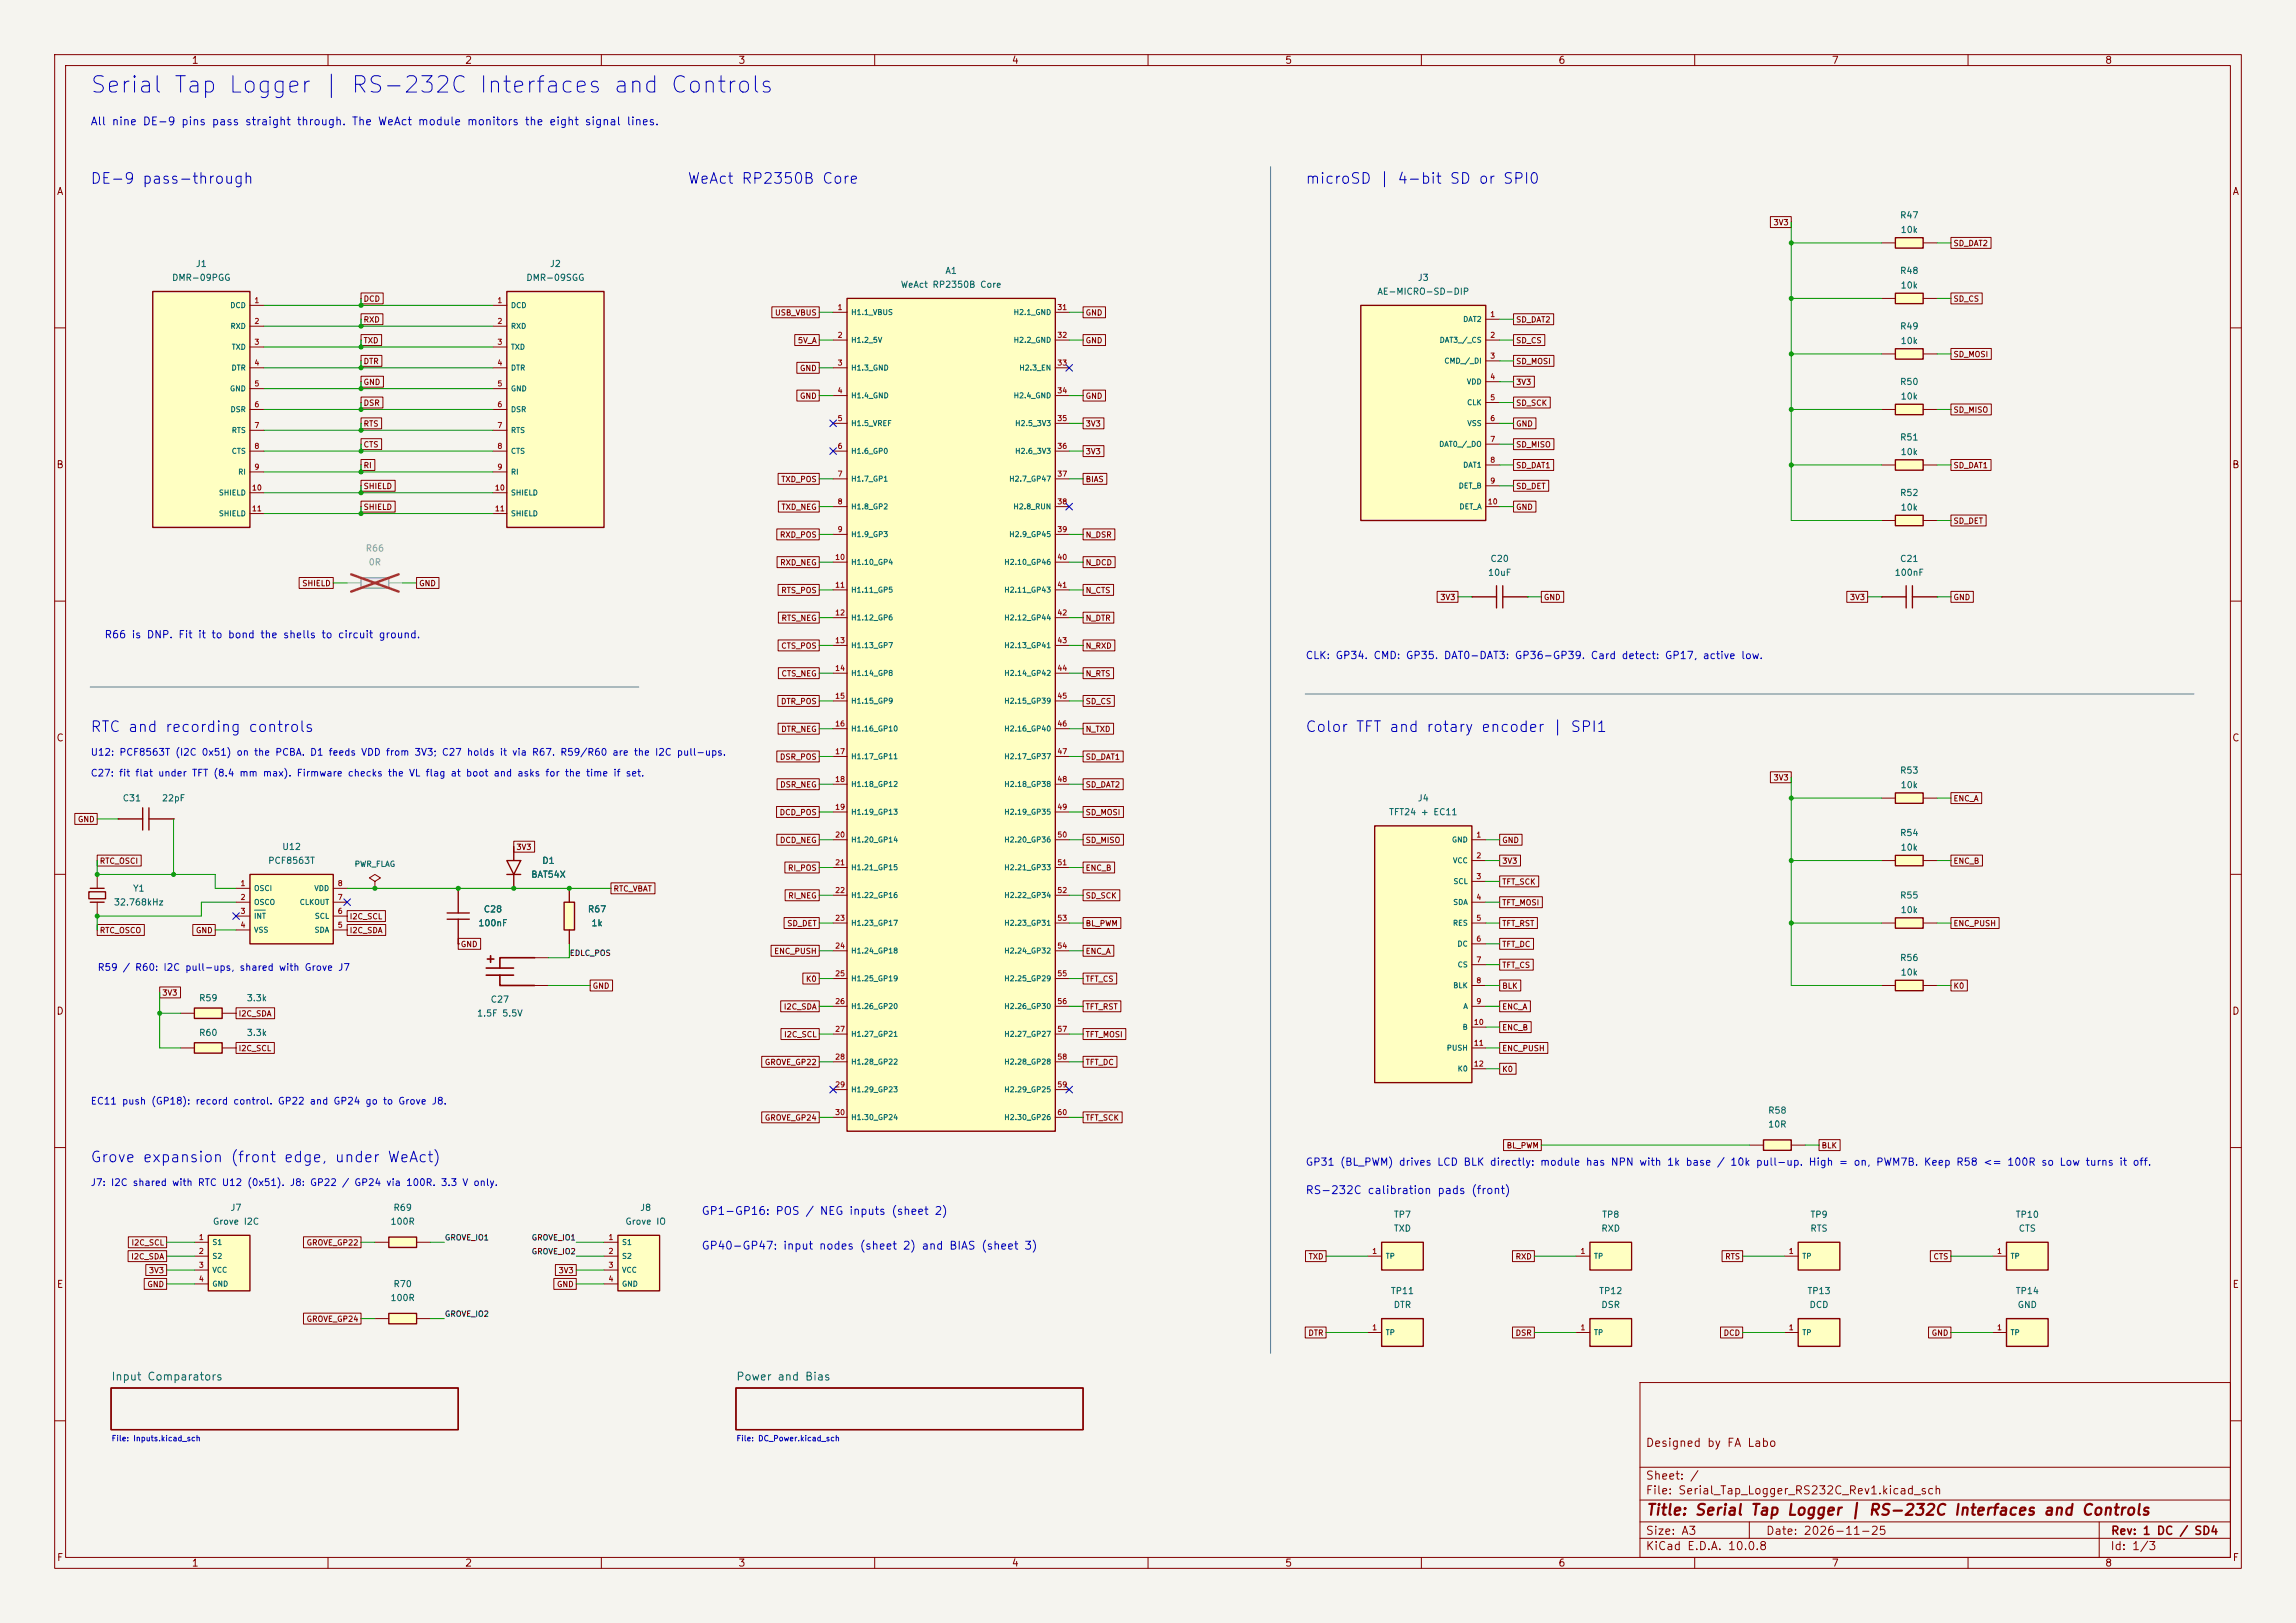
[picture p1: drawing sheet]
<svg xmlns="http://www.w3.org/2000/svg" width="420mm" height="297mm" viewBox="0 0 420 297" stroke-linecap="round" stroke-linejoin="round" font-family="sans-serif">
<defs><g id="words">
<text font-size="3" fill="#0000c2" x="16.3" y="17.8">Serial Tap Logger | RS-232C Interfaces and Controls</text>
<g font-size="2" fill="#0000c2">
<text x="16.4" y="34.1">DE-9 pass-through</text>
<text x="125.6" y="34.1">WeAct RP2350B Core</text>
<text x="238.7" y="34.1">microSD | 4-bit SD or SPI0</text>
<text x="16.4" y="134.5">RTC and recording controls</text>
<text x="238.7" y="134.5">Color TFT and rotary encoder | SPI1</text>
<text x="16.4" y="213.2">Grove expansion (front edge, under WeAct)</text>
</g>
<text font-size="2" fill="#840000" x="301" y="277.8">Title: Serial Tap Logger | RS-232C Interfaces and Controls</text>
<g font-size="1.5" fill="#840000">
<text x="300.9" y="265.1">Designed by FA Labo</text>
<text x="300.9" y="273.8">File: Serial_Tap_Logger_RS232C_Rev1.kicad_sch</text>
<text x="300.9" y="271.1">Sheet: /</text>
<text x="300.9" y="281.2">Size: A3</text>
<text x="322.9" y="281.2">Date: 2026-11-25</text>
<text x="386" y="281.2">Rev: 1 DC / SD4</text>
<text x="300.9" y="284">KiCad E.D.A. 10.0.8</text>
<text x="385.9" y="284">Id: 1/3</text>
</g>
<g font-size="1.4" fill="#0000c2">
<text x="16.5" y="23.3">All nine DE-9 pins pass straight through. The WeAct module monitors the eight signal lines.</text>
<text x="238.7" y="218.9">RS-232C calibration pads (front)</text>
<text x="128.2" y="222.7">GP1-GP16: POS / NEG inputs (sheet 2)</text>
<text x="128.2" y="229">GP40-GP47: input nodes (sheet 2) and BIAS (sheet 3)</text>
</g>
<g font-size="1.4" fill="#006464">
<text x="20.3" y="253">Input Comparators</text>
<text x="134.6" y="253">Power and Bias</text>
</g>
<g font-size="1.3" fill="#840000">
<text x="35" y="12">1</text>
<text x="85" y="12">2</text>
<text x="135" y="12">3</text>
<text x="185" y="12">4</text>
<text x="235" y="12">5</text>
<text x="285" y="12">6</text>
<text x="335" y="12">7</text>
<text x="385" y="12">8</text>
<text x="10.3" y="36">A</text>
<text x="408.3" y="36">A</text>
<text x="10.2" y="86">B</text>
<text x="408.2" y="86">B</text>
<text x="10.2" y="136">C</text>
<text x="408.2" y="136">C</text>
<text x="10.2" y="186">D</text>
<text x="408.2" y="186">D</text>
<text x="10.3" y="236">E</text>
<text x="408.3" y="236">E</text>
<text x="10.3" y="286">F</text>
<text x="35" y="287">1</text>
<text x="85" y="287">2</text>
<text x="135" y="287">3</text>
<text x="185" y="287">4</text>
<text x="235" y="287">5</text>
<text x="285" y="287">6</text>
<text x="335" y="287">7</text>
<text x="385" y="287">8</text>
<text x="408.3" y="286">F</text>
</g>
<g font-size="1.3" fill="#0000c2">
<text x="19" y="117.1">R66 is DNP. Fit it to bond the shells to circuit ground.</text>
<text x="238.7" y="120.9">CLK: GP34. CMD: GP35. DAT0-DAT3: GP36-GP39. Card detect: GP17, active low.</text>
<text x="16.5" y="138.6">U12: PCF8563T (I2C 0x51) on the PCBA. D1 feeds VDD from 3V3; C27 holds it via R67. R59/R60 are the I2C pull-ups.</text>
<text x="16.5" y="142.4">C27: fit flat under TFT (8.4 mm max). Firmware checks the VL flag at boot and asks for the time if set.</text>
<text x="17.8" y="178">R59 / R60: I2C pull-ups, shared with Grove J7</text>
<text x="16.5" y="202.4">EC11 push (GP18): record control. GP22 and GP24 go to Grove J8.</text>
<text x="238.7" y="213.7">GP31 (BL_PWM) drives LCD BLK directly: module has NPN with 1k base / 10k pull-up. High = on, PWM7B. Keep R58 &lt;= 100R so Low turns it off.</text>
<text x="16.5" y="217.3">J7: I2C shared with RTC U12 (0x51). J8: GP22 / GP24 via 100R. 3.3 V only.</text>
</g>
<g font-size="1.2" fill="#006464">
<text x="347.5" y="40.2">R47</text>
<text x="347.6" y="42.9">10k</text>
<text x="31.4" y="51.7">DMR-09PGG</text>
<text x="35.7" y="49.1">J1</text>
<text x="96.2" y="51.7">DMR-09SGG</text>
<text x="100.5" y="49.1">J2</text>
<text x="164.7" y="52.9">WeAct RP2350B Core</text>
<text x="172.8" y="50.4">A1</text>
<text x="259.2" y="51.7">J3</text>
<text x="347.5" y="50.4">R48</text>
<text x="347.6" y="53.1">10k</text>
<text x="251.9" y="54.2">AE-MICRO-SD-DIP</text>
<text x="347.5" y="60.6">R49</text>
<text x="347.6" y="63.2">10k</text>
<text x="347.5" y="70.7">R50</text>
<text x="347.6" y="73.4">10k</text>
<text x="347.5" y="80.9">R51</text>
<text x="347.6" y="83.5">10k</text>
<text x="347.5" y="91">R52</text>
<text x="347.6" y="93.7">10k</text>
<text x="272.1" y="105.6">10uF</text>
<text x="272.5" y="103.1">C20</text>
<text x="346.5" y="105.6">100nF</text>
<text x="347.5" y="103.1">C21</text>
<text x="347.5" y="141.8">R53</text>
<text x="22.3" y="146.9">C31</text>
<text x="29.5" y="146.9">22pF</text>
<text x="254" y="149.5">TFT24 + EC11</text>
<text x="259.2" y="146.9">J4</text>
<text x="347.6" y="144.5">10k</text>
<text x="51.5" y="155.8">U12</text>
<text x="347.5" y="153.3">R54</text>
<text x="347.6" y="155.9">10k</text>
<text x="49" y="158.4">PCF8563T</text>
<text x="97.1" y="160.9">BAT54X</text>
<text x="99.1" y="158.4">D1</text>
<text x="20.7" y="166">32.768kHz</text>
<text x="24.2" y="163.4">Y1</text>
<text x="88.4" y="167.2">C28</text>
<text x="107.4" y="167.2">R67</text>
<text x="347.5" y="164.7">R55</text>
<text x="347.6" y="167.4">10k</text>
<text x="87.4" y="169.8">100nF</text>
<text x="108.1" y="169.8">1k</text>
<text x="347.5" y="176.1">R56</text>
<text x="347.6" y="178.8">10k</text>
<text x="36.3" y="183.5">R59</text>
<text x="45" y="183.5">3.3k</text>
<text x="89.7" y="183.8">C27</text>
<text x="36.3" y="189.8">R60</text>
<text x="45" y="189.8">3.3k</text>
<text x="87.2" y="186.3">1.5F 5.5V</text>
<text x="323.3" y="204.1">R58</text>
<text x="323.3" y="206.6">10R</text>
<text x="42.1" y="221.9">J7</text>
<text x="71.9" y="221.9">R69</text>
<text x="117" y="221.9">J8</text>
<text x="38.8" y="224.4">Grove I2C</text>
<text x="71.3" y="224.4">100R</text>
<text x="114.3" y="224.4">Grove IO</text>
<text x="254.9" y="223.1">TP7</text>
<text x="254.9" y="225.7">TXD</text>
<text x="292.8" y="225.7">RXD</text>
<text x="293" y="223.1">TP8</text>
<text x="331.1" y="223.1">TP9</text>
<text x="331.1" y="225.7">RTS</text>
<text x="368.6" y="223.1">TP10</text>
<text x="369.2" y="225.7">CTS</text>
<text x="71.3" y="238.4">100R</text>
<text x="71.9" y="235.8">R70</text>
<text x="254.3" y="237.1">TP11</text>
<text x="254.8" y="239.6">DTR</text>
<text x="292.4" y="237.1">TP12</text>
<text x="292.8" y="239.6">DSR</text>
<text x="330.5" y="237.1">TP13</text>
<text x="330.9" y="239.6">DCD</text>
<text x="368.6" y="237.1">TP14</text>
<text x="369" y="239.6">GND</text>
</g>
<g font-size="1.2" fill="#939391">
<text x="66.8" y="101.2">R66</text>
<text x="67.3" y="103.7">0R</text>
</g>
<g font-size="1" fill="#840000">
<text x="324.3" y="41.5">3V3</text>
<text x="357.2" y="45.3">SD_DAT2</text>
<text x="66.4" y="55.4">DCD</text>
<text x="66.4" y="59.2">RXD</text>
<text x="141.7" y="58">USB_VBUS</text>
<text x="198.5" y="58">GND</text>
<text x="277.2" y="59.2">SD_DAT2</text>
<text x="357.2" y="55.4">SD_CS</text>
<text x="66.4" y="63.1">TXD</text>
<text x="145.9" y="63.1">5V_A</text>
<text x="198.5" y="63.1">GND</text>
<text x="277.2" y="63.1">SD_CS</text>
<text x="357.2" y="65.6">SD_MOSI</text>
<text x="66.4" y="66.9">DTR</text>
<text x="66.4" y="70.7">GND</text>
<text x="146.2" y="68.1">GND</text>
<text x="277.2" y="66.9">SD_MOSI</text>
<text x="277.2" y="70.7">3V3</text>
<text x="66.4" y="74.5">DSR</text>
<text x="146.2" y="73.2">GND</text>
<text x="198.5" y="73.2">GND</text>
<text x="277.2" y="74.5">SD_SCK</text>
<text x="357.2" y="75.8">SD_MISO</text>
<text x="66.4" y="78.3">RTS</text>
<text x="66.4" y="82.1">CTS</text>
<text x="198.5" y="78.3">3V3</text>
<text x="198.5" y="83.4">3V3</text>
<text x="277.2" y="78.3">GND</text>
<text x="277.2" y="82.1">SD_MISO</text>
<text x="66.4" y="85.9">RI</text>
<text x="66.4" y="89.7">SHIELD</text>
<text x="142.8" y="88.5">TXD_POS</text>
<text x="198.5" y="88.5">BIAS</text>
<text x="277.2" y="89.7">SD_DET</text>
<text x="277.2" y="85.9">SD_DAT1</text>
<text x="357.2" y="85.9">SD_DAT1</text>
<text x="66.4" y="93.5">SHIELD</text>
<text x="142.9" y="93.5">TXD_NEG</text>
<text x="277.2" y="93.5">GND</text>
<text x="142.6" y="98.6">RXD_POS</text>
<text x="198.5" y="98.6">N_DSR</text>
<text x="357.2" y="96.1">SD_DET</text>
<text x="55.2" y="107.5">SHIELD</text>
<text x="76.6" y="107.5">GND</text>
<text x="142.6" y="103.7">RXD_NEG</text>
<text x="198.5" y="103.7">N_DCD</text>
<text x="142.8" y="108.8">RTS_POS</text>
<text x="142.9" y="113.9">RTS_NEG</text>
<text x="198.5" y="108.8">N_CTS</text>
<text x="198.5" y="113.9">N_DTR</text>
<text x="263.4" y="110">3V3</text>
<text x="282.3" y="110">GND</text>
<text x="338.3" y="110">3V3</text>
<text x="357.2" y="110">GND</text>
<text x="142.8" y="118.9">CTS_POS</text>
<text x="198.5" y="118.9">N_RXD</text>
<text x="142.9" y="124">CTS_NEG</text>
<text x="198.5" y="124">N_RTS</text>
<text x="142.8" y="129.1">DTR_POS</text>
<text x="198.5" y="129.1">SD_CS</text>
<text x="142.8" y="134.2">DTR_NEG</text>
<text x="198.5" y="134.2">N_TXD</text>
<text x="142.6" y="139.3">DSR_POS</text>
<text x="198.5" y="139.3">SD_DAT1</text>
<text x="324.3" y="143.1">3V3</text>
<text x="142.5" y="149.4">DCD_POS</text>
<text x="142.6" y="144.3">DSR_NEG</text>
<text x="198.5" y="144.3">SD_DAT2</text>
<text x="198.5" y="149.4">SD_MOSI</text>
<text x="357.2" y="146.9">ENC_A</text>
<text x="14.2" y="150.7">GND</text>
<text x="94.4" y="155.8">3V3</text>
<text x="142.6" y="154.5">DCD_NEG</text>
<text x="198.5" y="154.5">SD_MISO</text>
<text x="274.7" y="154.5">GND</text>
<text x="18.2" y="158.3">RTC_OSCI</text>
<text x="144" y="159.6">RI_POS</text>
<text x="198.5" y="159.6">ENC_B</text>
<text x="274.7" y="158.3">3V3</text>
<text x="357.2" y="158.3">ENC_B</text>
<text x="112.1" y="163.4">RTC_VBAT</text>
<text x="144.1" y="164.7">RI_NEG</text>
<text x="198.5" y="164.7">SD_SCK</text>
<text x="274.7" y="162.1">TFT_SCK</text>
<text x="274.7" y="165.9">TFT_MOSI</text>
<text x="18.2" y="171">RTC_OSCO</text>
<text x="35.7" y="171">GND</text>
<text x="63.9" y="171">I2C_SDA</text>
<text x="63.9" y="168.5">I2C_SCL</text>
<text x="84.2" y="173.5">GND</text>
<text x="143.9" y="169.7">SD_DET</text>
<text x="198.5" y="169.7">BL_PWM</text>
<text x="274.7" y="173.5">TFT_DC</text>
<text x="274.7" y="169.7">TFT_RST</text>
<text x="357.2" y="169.7">ENC_PUSH</text>
<text x="141.5" y="174.8">ENC_PUSH</text>
<text x="147.3" y="179.9">K0</text>
<text x="198.5" y="174.8">ENC_A</text>
<text x="198.5" y="179.9">TFT_CS</text>
<text x="274.7" y="177.4">TFT_CS</text>
<text x="29.6" y="182.4">3V3</text>
<text x="108.3" y="181.2">GND</text>
<text x="143.3" y="185">I2C_SDA</text>
<text x="198.5" y="185">TFT_RST</text>
<text x="274.7" y="181.2">BLK</text>
<text x="274.7" y="185">ENC_A</text>
<text x="357.2" y="181.2">K0</text>
<text x="43.6" y="186.2">I2C_SDA</text>
<text x="143.3" y="190.1">I2C_SCL</text>
<text x="198.5" y="190.1">TFT_MOSI</text>
<text x="274.7" y="188.8">ENC_B</text>
<text x="43.6" y="192.6">I2C_SCL</text>
<text x="139.8" y="195.1">GROVE_GP22</text>
<text x="198.5" y="195.1">TFT_DC</text>
<text x="274.7" y="196.4">K0</text>
<text x="274.7" y="192.6">ENC_PUSH</text>
<text x="139.8" y="205.3">GROVE_GP24</text>
<text x="198.5" y="205.3">TFT_SCK</text>
<text x="275.5" y="210.4">BL_PWM</text>
<text x="333.1" y="210.4">BLK</text>
<text x="23.9" y="230.7">I2C_SDA</text>
<text x="24" y="228.2">I2C_SCL</text>
<text x="27.1" y="233.2">3V3</text>
<text x="56" y="228.2">GROVE_GP22</text>
<text x="102.1" y="233.2">3V3</text>
<text x="239.3" y="230.7">TXD</text>
<text x="277.1" y="230.7">RXD</text>
<text x="315.5" y="230.7">RTS</text>
<text x="353.6" y="230.7">CTS</text>
<text x="26.9" y="235.8">GND</text>
<text x="101.8" y="235.8">GND</text>
<text x="56" y="242.1">GROVE_GP24</text>
<text x="239.2" y="244.7">DTR</text>
<text x="277.1" y="244.7">DSR</text>
<text x="315.2" y="244.7">DCD</text>
<text x="353.2" y="244.7">GND</text>
</g>
<g font-size="1" fill="#006464">
<text x="42" y="56.6">DCD</text>
<text x="93.4" y="56.6">DCD</text>
<text x="155.6" y="57.9">H1.1_VBUS</text>
<text x="185.3" y="57.9">H2.1_GND</text>
<text x="267.5" y="59.1">DAT2</text>
<text x="42.1" y="60.4">RXD</text>
<text x="42.3" y="64.2">TXD</text>
<text x="93.4" y="60.4">RXD</text>
<text x="93.4" y="64.2">TXD</text>
<text x="155.6" y="62.9">H1.2_5V</text>
<text x="185.3" y="62.9">H2.2_GND</text>
<text x="263.2" y="62.9">DAT3_/_CS</text>
<text x="42" y="71.8">GND</text>
<text x="42.3" y="68">DTR</text>
<text x="93.4" y="68">DTR</text>
<text x="93.4" y="71.8">GND</text>
<text x="155.6" y="68">H1.3_GND</text>
<text x="186.4" y="68">H2.3_EN</text>
<text x="264.1" y="66.8">CMD_/_DI</text>
<text x="268.2" y="70.6">VDD</text>
<text x="42.1" y="75.6">DSR</text>
<text x="93.4" y="75.6">DSR</text>
<text x="155.6" y="73.1">H1.4_GND</text>
<text x="185.3" y="73.1">H2.4_GND</text>
<text x="268.3" y="74.4">CLK</text>
<text x="42.3" y="79.5">RTS</text>
<text x="42.3" y="83.3">CTS</text>
<text x="93.4" y="79.5">RTS</text>
<text x="93.4" y="83.3">CTS</text>
<text x="155.6" y="78.2">H1.5_VREF</text>
<text x="155.6" y="83.3">H1.6_GP0</text>
<text x="185.6" y="78.2">H2.5_3V3</text>
<text x="185.6" y="83.3">H2.6_3V3</text>
<text x="263.2" y="82">DAT0_/_DO</text>
<text x="268.3" y="78.2">VSS</text>
<text x="43.5" y="87.1">RI</text>
<text x="93.4" y="87.1">RI</text>
<text x="155.6" y="88.3">H1.7_GP1</text>
<text x="184.5" y="88.3">H2.7_GP47</text>
<text x="266.7" y="89.6">DET_B</text>
<text x="267.5" y="85.8">DAT1</text>
<text x="39.9" y="90.9">SHIELD</text>
<text x="39.9" y="94.7">SHIELD</text>
<text x="93.4" y="90.9">SHIELD</text>
<text x="93.4" y="94.7">SHIELD</text>
<text x="155.6" y="93.4">H1.8_GP2</text>
<text x="185.3" y="93.4">H2.8_RUN</text>
<text x="266.9" y="93.4">DET_A</text>
<text x="155.6" y="98.5">H1.9_GP3</text>
<text x="184.5" y="98.5">H2.9_GP45</text>
<text x="155.6" y="103.6">H1.10_GP4</text>
<text x="183.6" y="103.6">H2.10_GP46</text>
<text x="155.6" y="108.7">H1.11_GP5</text>
<text x="155.6" y="113.7">H1.12_GP6</text>
<text x="183.6" y="108.7">H2.11_GP43</text>
<text x="183.6" y="113.7">H2.12_GP44</text>
<text x="155.6" y="118.8">H1.13_GP7</text>
<text x="183.6" y="118.8">H2.13_GP41</text>
<text x="155.6" y="123.9">H1.14_GP8</text>
<text x="183.6" y="123.9">H2.14_GP42</text>
<text x="155.6" y="129">H1.15_GP9</text>
<text x="183.6" y="129">H2.15_GP39</text>
<text x="155.6" y="134.1">H1.16_GP10</text>
<text x="183.6" y="134.1">H2.16_GP40</text>
<text x="155.6" y="139.1">H1.17_GP11</text>
<text x="183.6" y="139.1">H2.17_GP37</text>
<text x="155.6" y="144.2">H1.18_GP12</text>
<text x="155.6" y="149.3">H1.19_GP13</text>
<text x="183.6" y="144.2">H2.18_GP38</text>
<text x="183.6" y="149.3">H2.19_GP35</text>
<text x="155.6" y="154.4">H1.20_GP14</text>
<text x="183.6" y="154.4">H2.20_GP36</text>
<text x="265.5" y="154.4">GND</text>
<text x="64.8" y="158.9">PWR_FLAG</text>
<text x="155.6" y="159.5">H1.21_GP15</text>
<text x="183.6" y="159.5">H2.21_GP33</text>
<text x="265.7" y="158.2">VCC</text>
<text x="46.4" y="163.3">OSCI</text>
<text x="46.4" y="165.8">OSCO</text>
<text x="54.7" y="165.8">CLKOUT</text>
<text x="57.4" y="163.3">VDD</text>
<text x="155.6" y="164.5">H1.22_GP16</text>
<text x="183.6" y="164.5">H2.22_GP34</text>
<text x="265.7" y="165.8">SDA</text>
<text x="265.8" y="162">SCL</text>
<text x="46.4" y="168.4">INT</text>
<text x="46.4" y="170.9">VSS</text>
<text x="57.4" y="170.9">SDA</text>
<text x="57.5" y="168.4">SCL</text>
<text x="155.6" y="169.6">H1.23_GP17</text>
<text x="183.6" y="169.6">H2.23_GP31</text>
<text x="265.7" y="169.6">RES</text>
<text x="266.5" y="173.4">DC</text>
<text x="155.6" y="174.7">H1.24_GP18</text>
<text x="155.6" y="179.8">H1.25_GP19</text>
<text x="183.6" y="174.7">H2.24_GP32</text>
<text x="183.6" y="179.8">H2.25_GP29</text>
<text x="266.5" y="177.2">CS</text>
<text x="155.6" y="184.9">H1.26_GP20</text>
<text x="183.6" y="184.9">H2.26_GP30</text>
<text x="265.7" y="181.1">BLK</text>
<text x="267.6" y="184.9">A</text>
<text x="155.6" y="189.9">H1.27_GP21</text>
<text x="183.6" y="189.9">H2.27_GP27</text>
<text x="267.4" y="188.7">B</text>
<text x="155.6" y="195">H1.28_GP22</text>
<text x="183.6" y="195">H2.28_GP28</text>
<text x="264.5" y="192.5">PUSH</text>
<text x="266.5" y="196.3">K0</text>
<text x="155.6" y="200.1">H1.29_GP23</text>
<text x="183.6" y="200.1">H2.29_GP25</text>
<text x="155.6" y="205.2">H1.30_GP24</text>
<text x="183.6" y="205.2">H2.30_GP26</text>
<text x="38.8" y="228">S1</text>
<text x="38.8" y="230.6">S2</text>
<text x="38.8" y="233.1">VCC</text>
<text x="113.7" y="228">S1</text>
<text x="113.7" y="230.6">S2</text>
<text x="113.7" y="233.1">VCC</text>
<text x="253.4" y="230.6">TP</text>
<text x="291.5" y="230.6">TP</text>
<text x="329.6" y="230.6">TP</text>
<text x="367.7" y="230.6">TP</text>
<text x="38.8" y="235.7">GND</text>
<text x="113.7" y="235.7">GND</text>
<text x="253.4" y="244.6">TP</text>
<text x="291.5" y="244.6">TP</text>
<text x="329.6" y="244.6">TP</text>
<text x="367.7" y="244.6">TP</text>
</g>
<g font-size="1" fill="#a90000">
<text x="46.4" y="55.7">1</text>
<text x="46.4" y="59.5">2</text>
<text x="90.9" y="55.7">1</text>
<text x="90.9" y="59.5">2</text>
<text x="153.1" y="57">1</text>
<text x="193.3" y="57">31</text>
<text x="272.5" y="58.2">1</text>
<text x="46.4" y="63.3">3</text>
<text x="90.9" y="63.3">3</text>
<text x="153.1" y="62">2</text>
<text x="193.3" y="62">32</text>
<text x="272.5" y="62">2</text>
<text x="272.5" y="65.8">3</text>
<text x="46.4" y="67.1">4</text>
<text x="46.4" y="70.9">5</text>
<text x="90.9" y="67.1">4</text>
<text x="90.9" y="70.9">5</text>
<text x="153.1" y="67.1">3</text>
<text x="193.3" y="67.1">33</text>
<text x="272.5" y="69.7">4</text>
<text x="46.4" y="74.7">6</text>
<text x="90.9" y="74.7">6</text>
<text x="153.1" y="72.2">4</text>
<text x="153.1" y="77.3">5</text>
<text x="193.3" y="72.2">34</text>
<text x="193.3" y="77.3">35</text>
<text x="272.5" y="73.5">5</text>
<text x="272.5" y="77.3">6</text>
<text x="46.4" y="78.5">7</text>
<text x="46.4" y="82.4">8</text>
<text x="90.9" y="78.5">7</text>
<text x="90.9" y="82.4">8</text>
<text x="153.1" y="82.4">6</text>
<text x="193.3" y="82.4">36</text>
<text x="272.5" y="81.1">7</text>
<text x="46" y="90">10</text>
<text x="46.4" y="86.2">9</text>
<text x="90.4" y="90">10</text>
<text x="90.9" y="86.2">9</text>
<text x="153.1" y="87.4">7</text>
<text x="193.3" y="87.4">37</text>
<text x="272.5" y="84.9">8</text>
<text x="272.5" y="88.7">9</text>
<text x="46" y="93.8">11</text>
<text x="90.4" y="93.8">11</text>
<text x="153.1" y="92.5">8</text>
<text x="193.3" y="92.5">38</text>
<text x="272.1" y="92.5">10</text>
<text x="153.1" y="97.6">9</text>
<text x="193.3" y="97.6">39</text>
<text x="152.7" y="102.7">10</text>
<text x="152.7" y="107.8">11</text>
<text x="193.3" y="102.7">40</text>
<text x="193.3" y="107.8">41</text>
<text x="152.7" y="112.8">12</text>
<text x="193.3" y="112.8">42</text>
<text x="152.7" y="117.9">13</text>
<text x="193.3" y="117.9">43</text>
<text x="152.7" y="123">14</text>
<text x="193.3" y="123">44</text>
<text x="152.7" y="128.1">15</text>
<text x="193.3" y="128.1">45</text>
<text x="152.7" y="133.2">16</text>
<text x="193.3" y="133.2">46</text>
<text x="152.7" y="138.2">17</text>
<text x="152.7" y="143.3">18</text>
<text x="193.3" y="138.2">47</text>
<text x="193.3" y="143.3">48</text>
<text x="152.7" y="148.4">19</text>
<text x="193.3" y="148.4">49</text>
<text x="152.7" y="153.5">20</text>
<text x="193.3" y="153.5">50</text>
<text x="270" y="153.5">1</text>
<text x="152.7" y="158.6">21</text>
<text x="193.3" y="158.6">51</text>
<text x="270" y="157.3">2</text>
<text x="270" y="161.1">3</text>
<text x="43.9" y="162.4">1</text>
<text x="43.9" y="164.9">2</text>
<text x="43.9" y="167.4">3</text>
<text x="61.7" y="167.4">6</text>
<text x="61.7" y="164.9">7</text>
<text x="61.7" y="162.4">8</text>
<text x="152.7" y="163.6">22</text>
<text x="193.3" y="163.6">52</text>
<text x="270" y="164.9">4</text>
<text x="43.9" y="170">4</text>
<text x="61.7" y="170">5</text>
<text x="152.7" y="168.7">23</text>
<text x="152.7" y="173.8">24</text>
<text x="193.3" y="168.7">53</text>
<text x="193.3" y="173.8">54</text>
<text x="270" y="168.7">5</text>
<text x="270" y="172.5">6</text>
<text x="152.7" y="178.9">25</text>
<text x="193.3" y="178.9">55</text>
<text x="270" y="176.3">7</text>
<text x="152.7" y="184">26</text>
<text x="193.3" y="184">56</text>
<text x="270" y="180.1">8</text>
<text x="270" y="184">9</text>
<text x="152.7" y="189">27</text>
<text x="193.3" y="189">57</text>
<text x="269.5" y="187.8">10</text>
<text x="269.5" y="191.6">11</text>
<text x="152.7" y="194.1">28</text>
<text x="193.3" y="194.1">58</text>
<text x="269.5" y="195.4">12</text>
<text x="152.7" y="199.2">29</text>
<text x="193.3" y="199.2">59</text>
<text x="152.7" y="204.3">30</text>
<text x="193.3" y="204.3">60</text>
<text x="36.3" y="227.1">1</text>
<text x="111.2" y="227.1">1</text>
<text x="36.3" y="229.7">2</text>
<text x="36.3" y="232.2">3</text>
<text x="111.2" y="229.7">2</text>
<text x="111.2" y="232.2">3</text>
<text x="250.9" y="229.7">1</text>
<text x="289" y="229.7">1</text>
<text x="327.1" y="229.7">1</text>
<text x="365.2" y="229.7">1</text>
<text x="36.3" y="234.8">4</text>
<text x="111.2" y="234.8">4</text>
<text x="250.9" y="243.6">1</text>
<text x="289" y="243.6">1</text>
<text x="327.1" y="243.6">1</text>
<text x="365.2" y="243.6">1</text>
</g>
<g font-size="1" fill="#0f0f0f">
<text x="104.1" y="175.2">EDLC_POS</text>
<text x="81.3" y="227.2">GROVE_IO1</text>
<text x="97.2" y="227.2">GROVE_IO1</text>
<text x="97.2" y="229.8">GROVE_IO2</text>
<text x="81.3" y="241.2">GROVE_IO2</text>
</g>
<g font-size="1" fill="#0000c2">
<text x="20.3" y="264">File: Inputs.kicad_sch</text>
<text x="134.6" y="264">File: DC_Power.kicad_sch</text>
</g>
</g></defs>
<path d="M0 0h420v297h-420z" fill="#f5f4ef" stroke="#f5f4ef" stroke-width=".18"/>
<g fill="none" stroke="#840000" stroke-width=".18">
<path d="M10 10h400v277h-400zM12 12h396v273h-396zM60 10v2M110 10v2M160 10v2M210 10v2M260 10v2M310 10v2M360 10v2M10 60h2M408 60h2M10 110h2"/>
<path d="M408 110h2M10 160h2M21.6 149.9h.1M31.7 149.9h.1M408 160h2M97.8 175.3h2.5M97.8 180.3h2.5M10 210h2M408 210h2M300 253h108v32h-108zM10 260h2M300 278.5h108"/>
<path d="M300 274.5h108M300 268.5h108M320 278.5v3M384 278.5v6.5M408 260h2M60 285v2M110 285v2M160 285v2M210 285v2M260 285v2M300 281.5h108M310 285v2"/>
<path d="M360 285v2"/>
</g>
<path d="M21.6 149.9h4.5M26.1 147.8v4.1M27.2 149.9h4.5M27.2 147.8v4.1M20.3 254h63.5v7.6h-63.5zM134.6 254h63.5v7.6h-63.5z" fill="none" stroke="#840000" stroke-width=".25"/>
<path d="M88.9 177.1h5M88.9 178.5h5M89.1 175.5h1.2M89.7 174.9v1.2M91.4 178.5v1.8h6.4M97.8 175.3h-6.4v1.8" fill="none" stroke="#840000" stroke-width=".3"/>
<path d="M322.6 208.6h5.1v1.9h-5.1z" fill="#ffffc2"/>
<path d="M322.6 208.6h5.1v1.9h-5.1z" fill="none" stroke="#840000" stroke-width=".25"/>
<path d="M320 209.6h2.6M327.7 209.6h2.5" fill="none" stroke="#840000" stroke-width=".18"/>
<path d="M328.9 227.3h7.6v5.1h-7.6z" fill="#ffffc2"/>
<path d="M328.9 227.3h7.6v5.1h-7.6z" fill="none" stroke="#840000" stroke-width=".25"/>
<path d="M326.4 229.9h2.5" fill="none" stroke="#840000" stroke-width=".18"/>
<path d="M346.7 156.5h5.1v1.9h-5.1z" fill="#ffffc2"/>
<path d="M346.7 156.5h5.1v1.9h-5.1z" fill="none" stroke="#840000" stroke-width=".25"/>
<path d="M344.2 157.5h2.5M351.8 157.5h2.5" fill="none" stroke="#840000" stroke-width=".18"/>
<path d="M252.7 241.3h7.6v5.1h-7.6z" fill="#ffffc2"/>
<path d="M252.7 241.3h7.6v5.1h-7.6z" fill="none" stroke="#840000" stroke-width=".25"/>
<path d="M250.2 243.8h2.5" fill="none" stroke="#840000" stroke-width=".18"/>
<path d="M252.7 227.3h7.6v5.1h-7.6z" fill="#ffffc2"/>
<path d="M16.3 163.2h3v1.3h-3zM16.5 162.6h2.5M16.5 165.1h2.5M252.7 227.3h7.6v5.1h-7.6z" fill="none" stroke="#840000" stroke-width=".25"/>
<path d="M17.8 160v2.6M17.8 165.1v2.5M250.2 229.9h2.5" fill="none" stroke="#840000" stroke-width=".18"/>
<path d="M346.7 179.4h5.1v1.9h-5.1z" fill="#ffffc2"/>
<path d="M346.7 179.4h5.1v1.9h-5.1z" fill="none" stroke="#840000" stroke-width=".25"/>
<path d="M344.2 180.3h2.5M351.8 180.3h2.5" fill="none" stroke="#840000" stroke-width=".18"/>
<path d="M27.9 53.3h17.8v43.2h-17.8z" fill="#ffffc2"/>
<path d="M27.9 53.3h17.8v43.2h-17.8z" fill="none" stroke="#840000" stroke-width=".25"/>
<path d="M45.7 55.9h2.6M45.7 59.7h2.6M45.7 63.5h2.6M45.7 67.3h2.6M45.7 71.1h2.6M45.7 74.9h2.6M45.7 78.7h2.6M45.7 82.6h2.6M45.7 86.4h2.6M45.7 90.2h2.6M45.7 94h2.6" fill="none" stroke="#840000" stroke-width=".18"/>
<path d="M35.6 190.8h5v1.9h-5z" fill="#ffffc2"/>
<path d="M35.6 190.8h5v1.9h-5z" fill="none" stroke="#840000" stroke-width=".25"/>
<path d="M33 191.8h2.6M40.6 191.8h2.6" fill="none" stroke="#840000" stroke-width=".18"/>
<path d="M346.7 53.7h5.1v1.9h-5.1z" fill="#ffffc2"/>
<path d="M346.7 53.7h5.1v1.9h-5.1z" fill="none" stroke="#840000" stroke-width=".25"/>
<path d="M344.2 54.6h2.5M351.8 54.6h2.5" fill="none" stroke="#840000" stroke-width=".18"/>
<path d="M92.7 53.3h17.8v43.2h-17.8z" fill="#ffffc2"/>
<path d="M92.7 53.3h17.8v43.2h-17.8z" fill="none" stroke="#840000" stroke-width=".25"/>
<path d="M90.2 55.9h2.5M90.2 59.7h2.5M90.2 63.5h2.5M90.2 67.3h2.5M90.2 71.1h2.5M90.2 74.9h2.5M90.2 78.7h2.5M90.2 82.6h2.5M90.2 86.4h2.5M90.2 90.2h2.5M90.2 94h2.5" fill="none" stroke="#840000" stroke-width=".18"/>
<path d="M154.9 54.6h38.1v152.4h-38.1z" fill="#ffffc2"/>
<path d="M154.9 54.6h38.1v152.4h-38.1z" fill="none" stroke="#840000" stroke-width=".25"/>
<g fill="none" stroke="#840000" stroke-width=".18">
<path d="M152.4 57.2h2.5M193 57.2h2.6M152.4 62.2h2.5M152.4 67.3h2.5M152.4 72.4h2.5M152.4 77.5h2.5M193 62.2h2.6M193 67.3h2.6M193 72.4h2.6M193 77.5h2.6M152.4 82.6h2.5M152.4 87.6h2.5"/>
<path d="M152.4 92.7h2.5M152.4 97.8h2.5M193 82.6h2.6M193 87.6h2.6M193 92.7h2.6M193 97.8h2.6M152.4 102.9h2.5M152.4 108h2.5M152.4 113h2.5M152.4 118.1h2.5M193 102.9h2.6M193 108h2.6"/>
<path d="M193 113h2.6M193 118.1h2.6M152.4 123.2h2.5M152.4 128.3h2.5M152.4 133.4h2.5M152.4 138.4h2.5M193 123.2h2.6M193 128.3h2.6M193 133.4h2.6M193 138.4h2.6M152.4 143.5h2.5M152.4 148.6h2.5"/>
<path d="M152.4 153.7h2.5M152.4 158.8h2.5M193 143.5h2.6M193 148.6h2.6M193 153.7h2.6M193 158.8h2.6M152.4 163.8h2.5M152.4 168.9h2.5M152.4 174h2.5M152.4 179.1h2.5M193 163.8h2.6M193 168.9h2.6"/>
<path d="M193 174h2.6M193 179.1h2.6M152.4 184.2h2.5M152.4 189.2h2.5M152.4 194.3h2.5M152.4 199.4h2.5M193 184.2h2.6M193 189.2h2.6M193 194.3h2.6M193 199.4h2.6M152.4 204.5h2.5M193 204.5h2.6"/>
</g>
<path d="M248.9 55.9h22.9v39.4h-22.9z" fill="#ffffc2"/>
<path d="M248.9 55.9h22.9v39.4h-22.9z" fill="none" stroke="#840000" stroke-width=".25"/>
<path d="M271.8 58.4h2.5M271.8 62.2h2.5M271.8 66h2.5M271.8 69.9h2.5M271.8 73.7h2.5M271.8 77.5h2.5M271.8 81.3h2.5M271.8 85.1h2.5M271.8 88.9h2.5M271.8 92.7h2.5M68.6 161.3l1-.6-1-.7-1 .7 1 .6v1.3M68.6 162.6h.1" fill="none" stroke="#840000" stroke-width=".18"/>
<path d="M346.7 43.5h5.1v1.9h-5.1z" fill="#ffffc2"/>
<path d="M346.7 43.5h5.1v1.9h-5.1zM269.2 109.2h4.5M273.7 107.2v4.1M274.9 109.2h4.5M274.9 107.2v4.1M92.7 157.5h2.5l-1.2 2.5zM92.7 160h2.5" fill="none" stroke="#840000" stroke-width=".25"/>
<path d="M344.2 44.5h2.5M351.8 44.5h2.5M269.2 109.2h.1M279.4 109.2h.1M94 154.9v2.6M94 160v2.6" fill="none" stroke="#840000" stroke-width=".18"/>
<path d="M367 241.3h7.6v5.1h-7.6z" fill="#ffffc2"/>
<path d="M367 241.3h7.6v5.1h-7.6z" fill="none" stroke="#840000" stroke-width=".25"/>
<path d="M364.5 243.8h2.5" fill="none" stroke="#840000" stroke-width=".18"/>
<path d="M346.7 74h5.1v1.9h-5.1z" fill="#ffffc2"/>
<path d="M346.7 74h5.1v1.9h-5.1z" fill="none" stroke="#840000" stroke-width=".25"/>
<path d="M344.2 74.9h2.5M351.8 74.9h2.5" fill="none" stroke="#840000" stroke-width=".18"/>
<path d="M251.5 151.1h17.7v47h-17.7z" fill="#ffffc2"/>
<path d="M251.5 151.1h17.7v47h-17.7z" fill="none" stroke="#840000" stroke-width=".25"/>
<path d="M269.2 153.7h2.6M269.2 157.5h2.6M269.2 161.3h2.6M269.2 165.1h2.6M269.2 168.9h2.6M269.2 172.7h2.6M269.2 176.5h2.6M269.2 180.3h2.6M269.2 184.2h2.6M269.2 188h2.6M269.2 191.8h2.6M269.2 195.6h2.6" fill="none" stroke="#840000" stroke-width=".18"/>
<path d="M346.7 63.8h5.1v1.9h-5.1z" fill="#ffffc2"/>
<path d="M346.7 63.8h5.1v1.9h-5.1z" fill="none" stroke="#840000" stroke-width=".25"/>
<path d="M344.2 64.8h2.5M351.8 64.8h2.5" fill="none" stroke="#840000" stroke-width=".18"/>
<path d="M113 226.1h7.6v10.1h-7.6z" fill="#ffffc2"/>
<path d="M81.8 167.1h4.1M81.8 168.2h4.1M83.8 162.6v4.5M83.8 168.2v4.5M113 226.1h7.6v10.1h-7.6z" fill="none" stroke="#840000" stroke-width=".25"/>
<path d="M83.8 162.6h.1M83.8 172.7h.1M110.5 227.3h2.5M110.5 229.9h2.5M110.5 232.4h2.5M110.5 234.9h2.5" fill="none" stroke="#840000" stroke-width=".18"/>
<path d="M346.7 84.1h5.1v1.9h-5.1z" fill="#ffffc2"/>
<path d="M346.7 84.1h5.1v1.9h-5.1z" fill="none" stroke="#840000" stroke-width=".25"/>
<path d="M344.2 85.1h2.5M351.8 85.1h2.5" fill="none" stroke="#840000" stroke-width=".18"/>
<path d="M103.2 165.1h1.9v5.1h-1.9z" fill="#ffffc2"/>
<path d="M103.2 165.1h1.9v5.1h-1.9z" fill="none" stroke="#840000" stroke-width=".25"/>
<path d="M104.1 162.6v2.5M104.1 170.2v2.5" fill="none" stroke="#840000" stroke-width=".18"/>
<path d="M346.7 94.3h5.1v1.9h-5.1z" fill="#ffffc2"/>
<path d="M346.7 94.3h5.1v1.9h-5.1z" fill="none" stroke="#840000" stroke-width=".25"/>
<path d="M344.2 95.3h2.5M351.8 95.3h2.5" fill="none" stroke="#840000" stroke-width=".18"/>
<path d="M35.6 184.5h5v1.9h-5z" fill="#ffffc2"/>
<path d="M35.6 184.5h5v1.9h-5z" fill="none" stroke="#840000" stroke-width=".25"/>
<path d="M33 185.4h2.6M40.6 185.4h2.6" fill="none" stroke="#840000" stroke-width=".18"/>
<path d="M367 227.3h7.6v5.1h-7.6z" fill="#ffffc2"/>
<path d="M367 227.3h7.6v5.1h-7.6z" fill="none" stroke="#840000" stroke-width=".25"/>
<path d="M364.5 229.9h2.5" fill="none" stroke="#840000" stroke-width=".18"/>
<path d="M71.1 240.3h5.1v2h-5.1z" fill="#ffffc2"/>
<path d="M71.1 240.3h5.1v2h-5.1z" fill="none" stroke="#840000" stroke-width=".25"/>
<path d="M68.6 241.3h2.5M76.2 241.3h2.5" fill="none" stroke="#840000" stroke-width=".18"/>
<path d="M66 105.7h5.1v1.9h-5.1z" fill="#ebeae8"/>
<path d="M66 105.7h5.1v1.9h-5.1z" fill="none" stroke="#9c9b98" stroke-width=".25"/>
<path d="M63.5 106.7h2.5M71.1 106.7h2.6" fill="none" stroke="#9c9b98" stroke-width=".18"/>
<path d="M64.2 105.1l8.7 3.2M72.9 105.1l-8.7 3.2" fill="none" stroke="#e12e31" stroke-width=".46"/>
<path d="M346.7 145.1h5.1v1.9h-5.1z" fill="#ffffc2"/>
<path d="M346.7 145.1h5.1v1.9h-5.1z" fill="none" stroke="#840000" stroke-width=".25"/>
<path d="M344.2 146.1h2.5M351.8 146.1h2.5" fill="none" stroke="#840000" stroke-width=".18"/>
<path d="M45.7 160h15.3v12.7h-15.3z" fill="#ffffc2"/>
<path d="M45.7 160h15.3v12.7h-15.3z" fill="none" stroke="#840000" stroke-width=".25"/>
<path d="M43.2 162.6h2.5M43.2 165.1h2.5M43.2 167.6h2.5M43.2 170.2h2.5M61 162.6h2.5M61 165.1h2.5M61 167.6h2.5M61 170.2h2.5" fill="none" stroke="#840000" stroke-width=".18"/>
<path d="M46.6 166.6h1.9" fill="none" stroke="#006464" stroke-width=".18"/>
<path d="M71.1 226.4h5.1v1.9h-5.1z" fill="#ffffc2"/>
<path d="M344.2 109.2h4.5M348.7 107.2v4.1M349.8 109.2h4.5M349.8 107.2v4.1M71.1 226.4h5.1v1.9h-5.1z" fill="none" stroke="#840000" stroke-width=".25"/>
<path d="M344.2 109.2h.1M354.3 109.2h.1M68.6 227.3h2.5M76.2 227.3h2.5" fill="none" stroke="#840000" stroke-width=".18"/>
<path d="M346.7 168h5.1v1.9h-5.1z" fill="#ffffc2"/>
<path d="M346.7 168h5.1v1.9h-5.1z" fill="none" stroke="#840000" stroke-width=".25"/>
<path d="M344.2 168.9h2.5M351.8 168.9h2.5" fill="none" stroke="#840000" stroke-width=".18"/>
<path d="M290.8 241.3h7.6v5.1h-7.6z" fill="#ffffc2"/>
<path d="M290.8 241.3h7.6v5.1h-7.6z" fill="none" stroke="#840000" stroke-width=".25"/>
<path d="M288.3 243.8h2.5" fill="none" stroke="#840000" stroke-width=".18"/>
<path d="M38.1 226.1h7.6v10.1h-7.6z" fill="#ffffc2"/>
<path d="M38.1 226.1h7.6v10.1h-7.6z" fill="none" stroke="#840000" stroke-width=".25"/>
<path d="M35.6 227.3h2.5M35.6 229.9h2.5M35.6 232.4h2.5M35.6 234.9h2.5" fill="none" stroke="#840000" stroke-width=".18"/>
<path d="M290.8 227.3h7.6v5.1h-7.6z" fill="#ffffc2"/>
<path d="M290.8 227.3h7.6v5.1h-7.6z" fill="none" stroke="#840000" stroke-width=".25"/>
<path d="M288.3 229.9h2.5" fill="none" stroke="#840000" stroke-width=".18"/>
<path d="M328.9 241.3h7.6v5.1h-7.6z" fill="#ffffc2"/>
<path d="M328.9 241.3h7.6v5.1h-7.6z" fill="none" stroke="#840000" stroke-width=".25"/>
<g fill="none" stroke="#840000" stroke-width=".18">
<path d="M323.8 39.6h3.9v2h-3.9zM66 53.6h4.1v2h-4.1zM66 57.4h4v2h-4zM141.2 56.1h8.7v2.1h-8.7zM198.1 56.1h4.1v2.1h-4.1zM276.9 57.4h7.3v2h-7.3zM356.9 43.4h7.3v2.1h-7.3zM356.9 53.6h5.7v2h-5.7zM66 61.2h3.8v2h-3.8zM66 72.7h4v2h-4zM66 76.5h3.8v2h-3.8zM66 65h3.9v2h-3.9z"/>
<path d="M66 68.8h4.1v2.1h-4.1zM145.4 61.2h4.5v2h-4.5zM145.8 66.3h4.1v2h-4.1zM145.8 71.4h4.1v2h-4.1zM198.1 71.4h4.1v2h-4.1zM198.1 76.5h3.8v2h-3.8zM198.1 61.2h4.1v2h-4.1zM276.9 61.2h5.7v2h-5.7zM276.9 65h7.3v2h-7.3zM276.9 68.8h3.8v2.1h-3.8zM276.9 72.7h6.7v2h-6.7zM276.9 76.5h4.1v2h-4.1z"/>
<path d="M356.9 63.8h7.4v2h-7.4zM356.9 73.9h7.4v2h-7.4zM66 84.1h2.6v2h-2.6zM66 80.3h3.8v2h-3.8zM66 87.9h6.3v2h-6.3zM66 91.7h6.3v2h-6.3zM142.1 96.8h7.8v2h-7.8zM142.3 86.6h7.6v2h-7.6zM142.4 91.7h7.5v2h-7.5zM198.1 81.5h3.8v2.1h-3.8zM198.1 86.6h4.4v2h-4.4zM198.1 96.8h5.8v2h-5.8z"/>
<path d="M276.9 87.9h6.4v2h-6.4zM276.9 91.7h4.1v2h-4.1zM276.9 80.3h7.3v2h-7.3zM276.9 84.1h7.3v2h-7.3zM356.9 84.1h7.3v2h-7.3zM356.9 94.2h6.4v2.1h-6.4zM54.7 105.7h6.3v2h-6.3zM76.2 105.7h4.1v2h-4.1zM142.1 101.9h7.8v2h-7.8zM142.3 117.1h7.6v2h-7.6zM142.3 106.9h7.6v2.1h-7.6zM142.4 112h7.5v2h-7.5z"/>
<path d="M198.1 101.9h5.9v2h-5.9zM198.1 106.9h5.6v2.1h-5.6zM198.1 117.1h5.8v2h-5.8zM198.1 112h5.6v2h-5.6zM262.9 108.2h3.8v2h-3.8zM281.9 108.2h4.1v2h-4.1zM337.8 108.2h3.8v2h-3.8zM356.9 108.2h4.1v2h-4.1zM142.1 137.4h7.8v2h-7.8zM142.3 127.3h7.6v2h-7.6zM142.3 132.3h7.6v2.1h-7.6zM142.4 122.2h7.5v2h-7.5z"/>
<path d="M198.1 122.2h5.6v2h-5.6zM198.1 127.3h5.7v2h-5.7zM198.1 132.3h5.6v2.1h-5.6zM198.1 137.4h7.4v2h-7.4zM13.7 148.9h4.1v2h-4.1zM17.8 156.5h8v2h-8zM94 153.9h3.8v2h-3.8zM94 154.9v2.6M142 147.6h7.9v2h-7.9zM142.1 152.7h7.8v2h-7.8zM142.1 142.5h7.8v2h-7.8zM143.6 157.7h6.3v2.1h-6.3z"/>
<path d="M198.1 142.5h7.4v2h-7.4zM198.1 147.6h7.4v2h-7.4zM198.1 152.7h7.4v2h-7.4zM198.1 157.7h5.8v2.1h-5.8zM274.3 152.7h4.1v2h-4.1zM274.3 156.5h3.8v2h-3.8zM323.8 141.2h3.9v2h-3.9zM356.9 156.5h5.7v2h-5.7zM356.9 145h5.6v2.1h-5.6zM17.8 169.2h8.6v2h-8.6zM35.3 169.2h4.1v2h-4.1zM63.5 169.2h7.1v2h-7.1z"/>
<path d="M63.5 166.6h7v2h-7zM83.8 171.7h4.1v2h-4.1zM83.8 162.6h.1M83.8 172.7h.1M94 160v2.6M104.1 162.6v2.5M104.1 170.2v2.5M107.9 179.3h4.1v2h-4.1zM111.8 161.6h8v2h-8zM141 173h8.9v2h-8.9zM143.4 167.9h6.5v2h-6.5zM143.6 162.8h6.3v2h-6.3z"/>
<path d="M146.9 178.1h3v2h-3zM198.1 162.8h6.7v2h-6.7zM198.1 167.9h6.9v2h-6.9zM198.1 173h5.6v2h-5.6zM198.1 178.1h6.2v2h-6.2zM274.3 160.3h7.2v2h-7.2zM274.3 171.7h6.2v2h-6.2zM274.3 175.5h6.2v2h-6.2zM274.3 179.3h3.9v2h-3.9zM274.3 164.1h7.8v2h-7.8zM274.3 167.9h6.9v2h-6.9zM356.9 179.3h3v2h-3z"/>
<path d="M356.9 167.9h8.8v2h-8.8zM29.2 180.6h3.8v2h-3.8zM43.2 190.8h7v2h-7zM43.2 184.4h7v2h-7zM139.3 193.3h10.6v2h-10.6zM142.8 183.1h7.1v2.1h-7.1zM142.9 188.2h7v2h-7zM198.1 183.1h6.9v2.1h-6.9zM198.1 188.2h7.8v2h-7.8zM198.1 193.3h6.2v2h-6.2zM274.3 183.1h5.6v2.1h-5.6zM274.3 194.6h3v2h-3z"/>
<path d="M274.3 187h5.8v2h-5.8zM274.3 190.8h8.8v2h-8.8zM139.3 203.5h10.6v2h-10.6zM198.1 203.5h7.2v2h-7.2zM275 208.5h6.9v2.1h-6.9zM332.7 208.5h3.9v2.1h-3.9zM23.4 228.9h7.1v2h-7.1zM23.5 226.3h7v2h-7zM26.4 233.9h4.1v2.1h-4.1zM26.7 231.4h3.8v2h-3.8zM55.5 226.3h10.5v2h-10.5zM101.3 233.9h4.1v2.1h-4.1z"/>
<path d="M101.6 231.4h3.8v2h-3.8zM238.8 228.9h3.8v2h-3.8zM276.7 228.9h4v2h-4zM315 228.9h3.8v2h-3.8zM353.1 228.9h3.8v2h-3.8zM55.5 240.3h10.5v2h-10.5zM238.8 242.8h3.8v2h-3.8zM276.7 242.8h4v2h-4zM314.7 242.8h4.1v2h-4.1zM326.4 243.8h2.5M352.8 242.8h4.1v2h-4.1z"/>
</g>
<path d="M232.4 30.5v217.1M16.5 125.7h100.3M238.8 127h162.5" fill="none" stroke="#6d8994" stroke-width=".2"/>
<g fill="none" stroke="#009600" stroke-width=".18">
<path d="M48.3 55.9h41.9M48.3 59.7h41.9M66 54.6v1.3M66 58.4v1.3M149.9 57.2h2.5M195.6 57.2h2.5M274.3 58.4h2.6M327.7 40.6v54.7h16.5M327.7 44.5h16.5M327.7 54.6h16.5M354.3 44.5h2.6M354.3 54.6h2.6"/>
<path d="M48.3 78.7h41.9M48.3 71.1h41.9M48.3 74.9h41.9M48.3 63.5h41.9M48.3 67.3h41.9M66 62.2v1.3M66 66v1.3M66 69.9v1.2M66 73.7v1.2M66 77.5v1.2M149.9 67.3h2.5M149.9 62.2h2.5"/>
<path d="M149.9 72.4h2.5M195.6 62.2h2.5M195.6 72.4h2.5M195.6 77.5h2.5M274.3 62.2h2.6M274.3 66h2.6M274.3 69.9h2.6M274.3 73.7h2.6M274.3 77.5h2.6M327.7 74.9h16.5M327.7 64.8h16.5M354.3 74.9h2.6"/>
<path d="M354.3 64.8h2.6M48.3 94h41.9M48.3 82.6h41.9M48.3 86.4h41.9M48.3 90.2h41.9M66 81.3v1.3M66 85.1v1.3M66 88.9v1.3M66 92.7v1.3M149.9 87.6h2.5M149.9 92.7h2.5M149.9 97.8h2.5"/>
<path d="M195.6 87.6h2.5M195.6 82.6h2.5M195.6 97.8h2.5M274.3 92.7h2.6M274.3 81.3h2.6M274.3 85.1h2.6M274.3 88.9h2.6M327.7 85.1h16.5M354.3 85.1h2.6M354.3 95.3h2.6M61 106.7h2.5M73.7 106.7h2.5"/>
<path d="M149.9 108h2.5M149.9 113h2.5M149.9 118.1h2.5M149.9 102.9h2.5M195.6 108h2.5M195.6 113h2.5M195.6 118.1h2.5M195.6 102.9h2.5M266.7 109.2h2.5M279.4 109.2h2.5M341.6 109.2h2.6M354.3 109.2h2.6"/>
<path d="M149.9 128.3h2.5M149.9 133.4h2.5M149.9 138.4h2.5M149.9 123.2h2.5M195.6 128.3h2.5M195.6 133.4h2.5M195.6 138.4h2.5M195.6 123.2h2.5M17.8 157.5v2.5h21.6v2.6h3.8M17.8 149.9h3.8M31.7 149.9v10.1M149.9 148.6h2.5"/>
<path d="M149.9 143.5h2.5M149.9 153.7h2.5M149.9 158.8h2.5M195.6 148.6h2.5M195.6 143.5h2.5M195.6 153.7h2.5M195.6 158.8h2.5M271.8 153.7h2.5M271.8 157.5h2.5M327.7 142.2v38.1h16.5M327.7 157.5h16.5M327.7 146.1h16.5"/>
<path d="M354.3 157.5h2.6M354.3 146.1h2.6M39.4 170.2h3.8M43.2 165.1h-6.4v2.5h-19v2.6M63.5 162.6h48.3M104.1 172.7v2.6h-3.8M149.9 163.8h2.5M149.9 174h2.5M149.9 179.1h2.5M149.9 168.9h2.5M195.6 163.8h2.5M195.6 174h2.5"/>
<path d="M195.6 179.1h2.5M195.6 168.9h2.5M271.8 165.1h2.5M271.8 168.9h2.5M271.8 161.3h2.5M271.8 176.5h2.5M271.8 172.7h2.5M327.7 168.9h16.5M354.3 168.9h2.6M29.2 185.4h3.8M29.2 181.6v10.2h3.8M100.3 180.3h7.6"/>
<path d="M149.9 194.3h2.5M149.9 184.2h2.5M149.9 189.2h2.5M195.6 194.3h2.5M195.6 184.2h2.5M195.6 189.2h2.5M271.8 191.8h2.5M271.8 180.3h2.5M271.8 184.2h2.5M271.8 195.6h2.5M271.8 188h2.5M354.3 180.3h2.6"/>
<path d="M149.9 204.5h2.5M195.6 204.5h2.5M281.9 209.6h38.1M330.2 209.6h2.5M30.5 227.3h5.1M30.5 229.9h5.1M30.5 234.9h5.1M30.5 232.4h5.1M66 227.3h2.6M78.7 227.3h2.6M105.4 227.3h5.1M105.4 229.9h5.1"/>
<path d="M105.4 234.9h5.1M105.4 232.4h5.1M242.6 229.9h7.6M280.7 229.9h7.6M318.8 229.9h7.6M356.9 229.9h7.6M66 241.3h2.6M78.7 241.3h2.6M242.6 243.8h7.6M280.7 243.8h7.6M318.8 243.8h7.6M356.9 243.8h7.6"/>
</g>
<g fill="none" stroke="#000084" stroke-width=".18">
<path d="M151.8 76.9l1.2 1.2M153 76.9l-1.2 1.2M195 66.7l1.2 1.2M196.2 66.7l-1.2 1.2M151.8 81.9l1.2 1.3M153 81.9l-1.2 1.3M195 92.1l1.2 1.2M196.2 92.1l-1.2 1.2M42.6 167l1.2 1.2M43.8 167l-1.2 1.2M62.9 164.5l1.2 1.2M64.1 164.5l-1.2 1.2"/>
<path d="M151.8 198.8l1.2 1.2M153 198.8l-1.2 1.2M195 198.8l1.2 1.2M196.2 198.8l-1.2 1.2"/>
</g>
<g fill="#009600">
<circle cx="66" cy="55.9" r=".46"/>
<circle cx="66" cy="59.7" r=".46"/>
<circle cx="66" cy="63.5" r=".46"/>
<circle cx="66" cy="67.3" r=".46"/>
<circle cx="66" cy="74.9" r=".46"/>
<circle cx="68.6" cy="162.6" r=".46"/>
<circle cx="17.8" cy="160" r=".46"/>
<circle cx="17.8" cy="167.6" r=".46"/>
<circle cx="31.7" cy="160" r=".46"/>
<circle cx="66" cy="78.7" r=".46"/>
<circle cx="66" cy="82.6" r=".46"/>
<circle cx="66" cy="86.4" r=".46"/>
<circle cx="66" cy="94" r=".46"/>
<circle cx="66" cy="90.2" r=".46"/>
<circle cx="29.2" cy="185.4" r=".46"/>
<circle cx="94" cy="162.6" r=".46"/>
<circle cx="83.8" cy="162.6" r=".46"/>
<circle cx="104.1" cy="162.6" r=".46"/>
<circle cx="66" cy="71.1" r=".46"/>
<circle cx="327.7" cy="168.9" r=".46"/>
<circle cx="327.7" cy="85.1" r=".46"/>
<circle cx="327.7" cy="146.1" r=".46"/>
<circle cx="327.7" cy="157.5" r=".46"/>
<circle cx="327.7" cy="74.9" r=".46"/>
<circle cx="327.7" cy="54.6" r=".46"/>
<circle cx="327.7" cy="64.8" r=".46"/>
<circle cx="327.7" cy="44.5" r=".46"/>
</g>
<use href="#words"/>
</svg>
